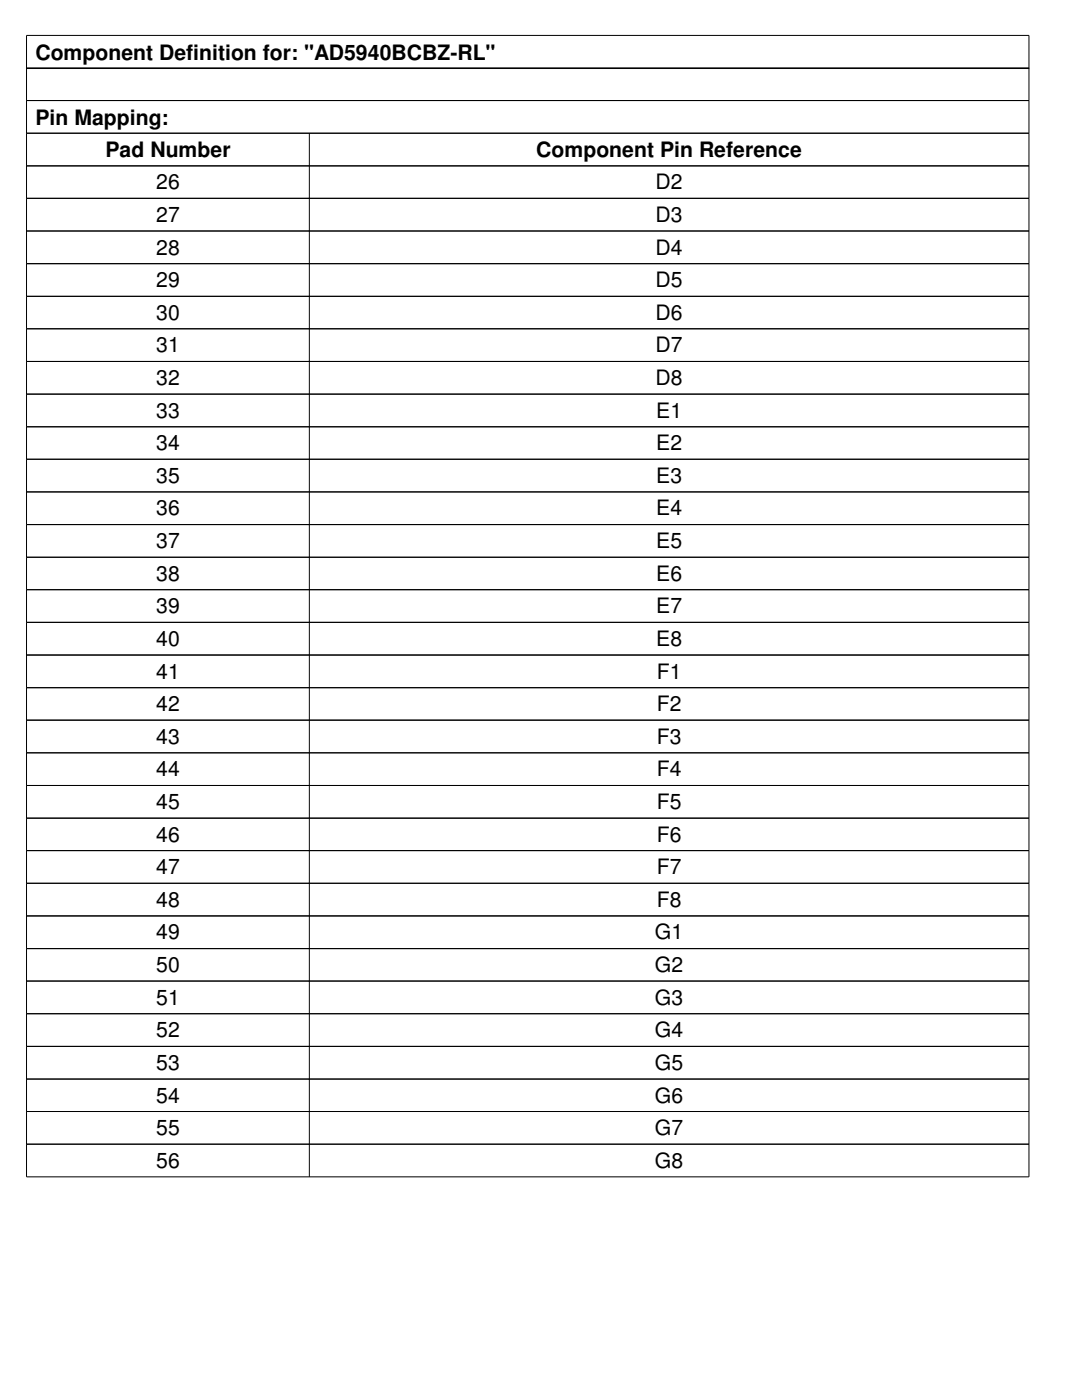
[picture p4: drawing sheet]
<svg xmlns="http://www.w3.org/2000/svg" width="216mm" height="279mm" viewBox="0 0 216 279" stroke-linecap="round" stroke-linejoin="round" font-family="sans-serif">
<defs><g id="words">
<g font-size="4.2">
<text x="7.1" y="11.9">Component Definition for: &quot;AD5940BCBZ-RL&quot;</text>
<text x="7.1" y="24.9">Pin Mapping:</text>
<text x="21" y="31.4">Pad Number</text>
<text x="107" y="31.4">Component Pin Reference</text>
<text x="31.2" y="37.8">26</text>
<text x="130.8" y="37.8">D2</text>
<text x="31.2" y="44.3">27</text>
<text x="130.8" y="44.3">D3</text>
<text x="31.2" y="50.8">28</text>
<text x="130.8" y="50.8">D4</text>
<text x="31.2" y="57.3">29</text>
<text x="130.8" y="57.3">D5</text>
<text x="31.2" y="63.8">30</text>
<text x="130.8" y="63.8">D6</text>
<text x="31.2" y="70.3">31</text>
<text x="130.8" y="70.3">D7</text>
<text x="31.2" y="76.8">32</text>
<text x="130.8" y="76.8">D8</text>
<text x="31.2" y="83.4">33</text>
<text x="130.9" y="83.4">E1</text>
<text x="31.2" y="89.9">34</text>
<text x="130.9" y="89.9">E2</text>
<text x="31.2" y="96.4">35</text>
<text x="130.9" y="96.4">E3</text>
<text x="31.2" y="102.9">36</text>
<text x="130.9" y="102.9">E4</text>
<text x="31.2" y="109.4">37</text>
<text x="130.9" y="109.4">E5</text>
<text x="31.2" y="115.9">38</text>
<text x="130.9" y="115.9">E6</text>
<text x="31.2" y="122.4">39</text>
<text x="130.9" y="122.4">E7</text>
<text x="31.2" y="128.9">40</text>
<text x="130.9" y="128.9">E8</text>
<text x="31.2" y="135.4">41</text>
<text x="131.1" y="135.4">F1</text>
<text x="31.2" y="141.9">42</text>
<text x="131.1" y="141.9">F2</text>
<text x="31.2" y="148.4">43</text>
<text x="131.1" y="148.4">F3</text>
<text x="31.2" y="154.9">44</text>
<text x="131.1" y="154.9">F4</text>
<text x="31.2" y="161.5">45</text>
<text x="131.1" y="161.5">F5</text>
<text x="31.2" y="168">46</text>
<text x="131.1" y="168">F6</text>
<text x="31.2" y="174.5">47</text>
<text x="131.1" y="174.5">F7</text>
<text x="31.2" y="181">48</text>
<text x="131.1" y="181">F8</text>
<text x="31.2" y="187.5">49</text>
<text x="130.7" y="187.5">G1</text>
<text x="31.2" y="194">50</text>
<text x="130.7" y="194">G2</text>
<text x="31.2" y="200.5">51</text>
<text x="130.7" y="200.5">G3</text>
<text x="31.2" y="207">52</text>
<text x="130.7" y="207">G4</text>
<text x="31.2" y="213.5">53</text>
<text x="130.7" y="213.5">G5</text>
<text x="31.2" y="220">54</text>
<text x="130.7" y="220">G6</text>
<text x="31.2" y="226.5">55</text>
<text x="130.7" y="226.5">G7</text>
<text x="31.2" y="233">56</text>
<text x="130.7" y="233">G8</text>
</g>
</g></defs>
<g fill="none" stroke="#000" stroke-width=".2">
<path d="M5.3 7.1h200v227.8h-200zM5.3 13.7h200M5.3 13.5h200M5.3 20.1h200M5.3 26.6h200M5.3 33.1h200M5.3 39.6h200M61.7 26.6v208.3M5.3 46.1h200M5.3 52.6h200M5.3 59.1h200M5.3 65.6h200"/>
<path d="M5.3 72.1h200M5.3 78.7h200M5.3 85.2h200M5.3 91.7h200M5.3 98.2h200M5.3 104.7h200M5.3 111.2h200M5.3 117.7h200M5.3 124.2h200M5.3 130.7h200M5.3 137.2h200M5.3 143.7h200"/>
<path d="M5.3 150.2h200M5.3 156.8h200M5.3 163.3h200M5.3 169.8h200M5.3 176.3h200M5.3 182.8h200M5.3 189.3h200M5.3 195.8h200M5.3 202.3h200M5.3 208.8h200M5.3 215.3h200M5.3 221.8h200"/>
<path d="M5.3 228.3h200"/>
</g>
<use href="#words"/>
</svg>
